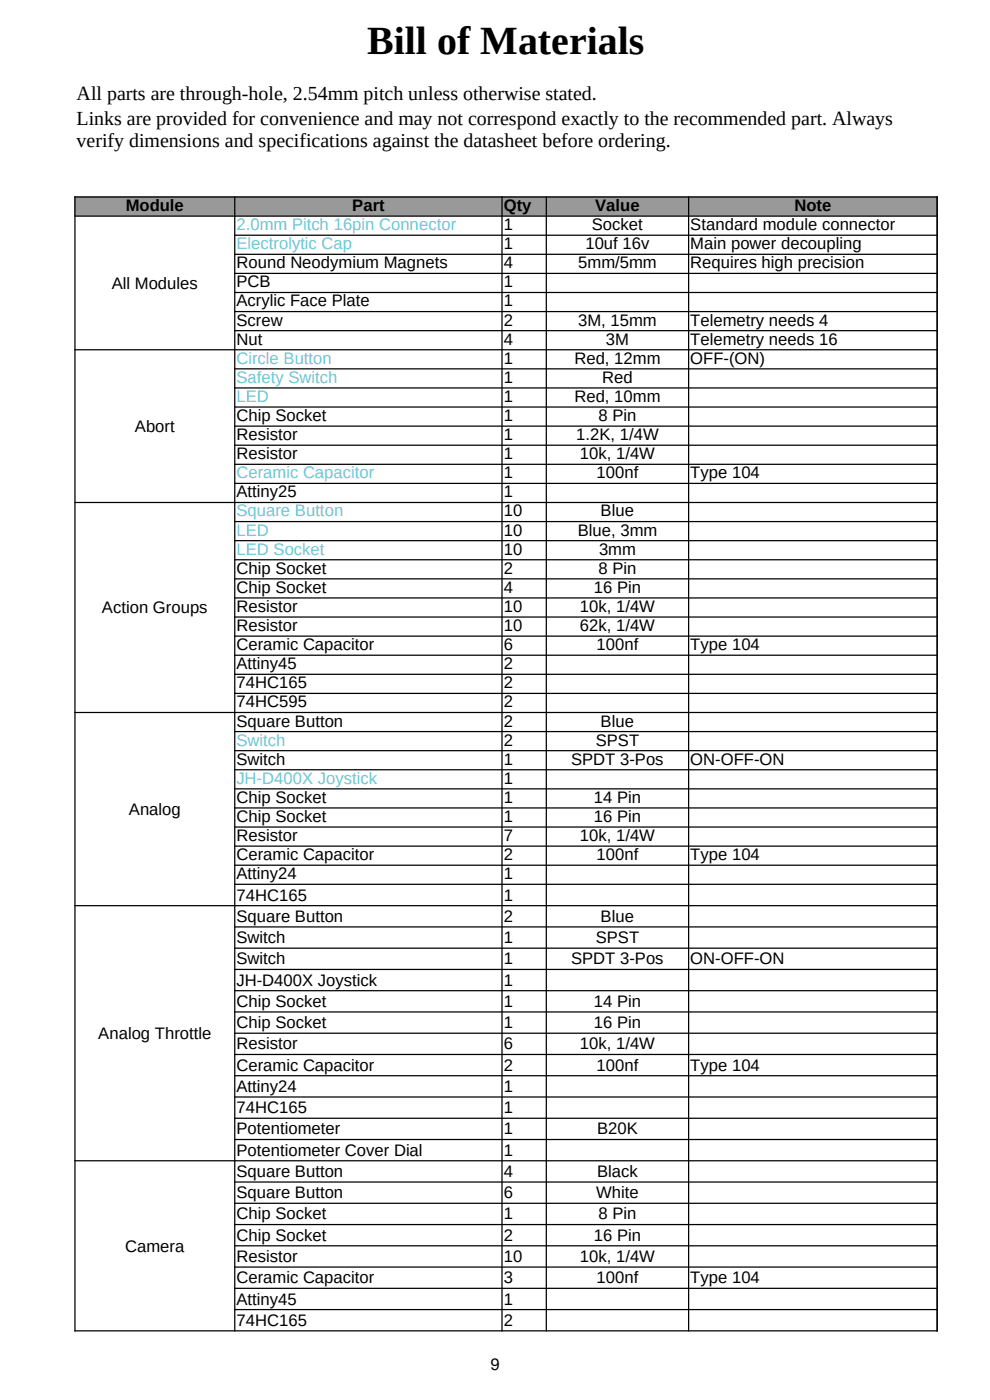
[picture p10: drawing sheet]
<svg xmlns="http://www.w3.org/2000/svg" width="210mm" height="297mm" viewBox="0 0 210 297" stroke-linecap="round" stroke-linejoin="round" font-family="sans-serif">
<defs><g id="words">
<text font-size="8.5" x="77.9" y="11.4">Bill of Materials</text>
<g font-size="4.2">
<text x="16.3" y="21.2">All parts are through-hole, 2.54mm pitch unless otherwise stated.</text>
<text x="16.3" y="26.6">Links are provided for convenience and may not correspond exactly to the recommended part. Always</text>
<text x="16.3" y="31.3">verify dimensions and specifications against the datasheet before ordering.</text>
</g>
<g font-size="3.5">
<text x="26.7" y="44.8">Module</text>
<text x="74.7" y="44.8">Part</text>
<text x="106.9" y="44.8">Qty</text>
<text x="126.3" y="44.8">Value</text>
<text x="168.5" y="44.8">Note</text>
<text x="106.9" y="48.8">1</text>
<text x="106.9" y="52.9">1</text>
<text x="124.2" y="52.9">10uf 16v</text>
<text x="125.6" y="48.8">Socket</text>
<text x="146.4" y="48.8">Standard module connector</text>
<text x="146.4" y="52.9">Main power decoupling</text>
<text x="50.2" y="56.9">Round Neodymium Magnets</text>
<text x="106.9" y="56.9">4</text>
<text x="122.7" y="56.9">5mm/5mm</text>
<text x="146.4" y="56.9">Requires high precision</text>
<text x="23.7" y="61.3">All Modules</text>
<text x="50.2" y="61">PCB</text>
<text x="50.2" y="65">Acrylic Face Plate</text>
<text x="106.9" y="61">1</text>
<text x="106.9" y="65">1</text>
<text x="50.2" y="69.1">Screw</text>
<text x="106.9" y="69.1">2</text>
<text x="122.6" y="69.1">3M, 15mm</text>
<text x="146.4" y="69.1">Telemetry needs 4</text>
<text x="50.2" y="73.1">Nut</text>
<text x="106.9" y="73.1">4</text>
<text x="106.9" y="77.2">1</text>
<text x="121.9" y="77.2">Red, 12mm</text>
<text x="128.6" y="73.1">3M</text>
<text x="146.4" y="73.1">Telemetry needs 16</text>
<text x="146.4" y="77.2">OFF-(ON)</text>
<text x="106.9" y="81.2">1</text>
<text x="127.7" y="81.2">Red</text>
<text x="50.2" y="89.3">Chip Socket</text>
<text x="106.9" y="85.3">1</text>
<text x="106.9" y="89.3">1</text>
<text x="121.9" y="85.3">Red, 10mm</text>
<text x="127" y="89.3">8 Pin</text>
<text x="28.6" y="91.7">Abort</text>
<text x="50.2" y="93.4">Resistor</text>
<text x="106.9" y="93.4">1</text>
<text x="122.2" y="93.4">1.2K, 1/4W</text>
<text x="50.2" y="97.4">Resistor</text>
<text x="106.9" y="97.4">1</text>
<text x="106.9" y="101.5">1</text>
<text x="123" y="97.4">10k, 1/4W</text>
<text x="126.5" y="101.5">100nf</text>
<text x="146.4" y="101.5">Type 104</text>
<text x="50.2" y="105.5">Attiny25</text>
<text x="106.9" y="105.5">1</text>
<text x="106.9" y="109.6">10</text>
<text x="106.9" y="113.6">10</text>
<text x="122.6" y="113.6">Blue, 3mm</text>
<text x="127.4" y="109.6">Blue</text>
<text x="106.9" y="117.7">10</text>
<text x="127.1" y="117.7">3mm</text>
<text x="50.2" y="121.7">Chip Socket</text>
<text x="50.2" y="125.8">Chip Socket</text>
<text x="106.9" y="121.7">2</text>
<text x="106.9" y="125.8">4</text>
<text x="126" y="125.8">16 Pin</text>
<text x="127" y="121.7">8 Pin</text>
<text x="21.6" y="130.1">Action Groups</text>
<text x="50.2" y="129.8">Resistor</text>
<text x="106.9" y="129.8">10</text>
<text x="123" y="129.8">10k, 1/4W</text>
<text x="50.2" y="133.9">Resistor</text>
<text x="50.2" y="137.9">Ceramic Capacitor</text>
<text x="106.9" y="133.9">10</text>
<text x="106.9" y="137.9">6</text>
<text x="123" y="133.9">62k, 1/4W</text>
<text x="126.5" y="137.9">100nf</text>
<text x="146.4" y="137.9">Type 104</text>
<text x="50.2" y="142">Attiny45</text>
<text x="106.9" y="142">2</text>
<text x="50.2" y="146">74HC165</text>
<text x="106.9" y="146">2</text>
<text x="50.2" y="150.1">74HC595</text>
<text x="50.2" y="154.1">Square Button</text>
<text x="106.9" y="150.1">2</text>
<text x="106.9" y="154.1">2</text>
<text x="127.4" y="154.1">Blue</text>
<text x="106.9" y="158.2">2</text>
<text x="126.4" y="158.2">SPST</text>
<text x="50.2" y="162.2">Switch</text>
<text x="106.9" y="162.2">1</text>
<text x="106.9" y="166.3">1</text>
<text x="121.1" y="162.2">SPDT 3-Pos</text>
<text x="146.4" y="162.2">ON-OFF-ON</text>
<text x="27.3" y="172.9">Analog</text>
<text x="50.2" y="170.3">Chip Socket</text>
<text x="106.9" y="170.3">1</text>
<text x="126" y="170.3">14 Pin</text>
<text x="50.2" y="174.4">Chip Socket</text>
<text x="50.2" y="178.4">Resistor</text>
<text x="106.9" y="174.4">1</text>
<text x="106.9" y="178.4">7</text>
<text x="123" y="178.4">10k, 1/4W</text>
<text x="126" y="174.4">16 Pin</text>
<text x="50.2" y="182.5">Ceramic Capacitor</text>
<text x="106.9" y="182.5">2</text>
<text x="126.5" y="182.5">100nf</text>
<text x="146.4" y="182.5">Type 104</text>
<text x="50.2" y="186.5">Attiny24</text>
<text x="50.2" y="191.1">74HC165</text>
<text x="106.9" y="186.5">1</text>
<text x="106.9" y="191.1">1</text>
<text x="50.2" y="195.5">Square Button</text>
<text x="106.9" y="195.5">2</text>
<text x="127.4" y="195.5">Blue</text>
<text x="50.2" y="200.1">Switch</text>
<text x="106.9" y="200.1">1</text>
<text x="126.4" y="200.1">SPST</text>
<text x="50.2" y="204.6">Switch</text>
<text x="50.2" y="209.1">JH-D400X Joystick</text>
<text x="106.9" y="204.6">1</text>
<text x="106.9" y="209.1">1</text>
<text x="121.1" y="204.6">SPDT 3-Pos</text>
<text x="146.4" y="204.6">ON-OFF-ON</text>
<text x="50.2" y="213.6">Chip Socket</text>
<text x="106.9" y="213.6">1</text>
<text x="126" y="213.6">14 Pin</text>
<text x="20.8" y="220.4">Analog Throttle</text>
<text x="50.2" y="218.1">Chip Socket</text>
<text x="106.9" y="218.1">1</text>
<text x="126" y="218.1">16 Pin</text>
<text x="50.2" y="222.6">Resistor</text>
<text x="50.2" y="227.1">Ceramic Capacitor</text>
<text x="106.9" y="222.6">6</text>
<text x="106.9" y="227.1">2</text>
<text x="123" y="222.6">10k, 1/4W</text>
<text x="126.5" y="227.1">100nf</text>
<text x="146.4" y="227.1">Type 104</text>
<text x="50.2" y="231.6">Attiny24</text>
<text x="106.9" y="231.6">1</text>
<text x="50.2" y="236.2">74HC165</text>
<text x="106.9" y="236.2">1</text>
<text x="50.2" y="240.7">Potentiometer</text>
<text x="50.2" y="245.2">Potentiometer Cover Dial</text>
<text x="106.9" y="240.7">1</text>
<text x="106.9" y="245.2">1</text>
<text x="126.7" y="240.7">B20K</text>
<text x="50.2" y="249.7">Square Button</text>
<text x="106.9" y="249.7">4</text>
<text x="126.7" y="249.7">Black</text>
<text x="50.2" y="254.2">Square Button</text>
<text x="106.9" y="254.2">6</text>
<text x="126.5" y="254.2">White</text>
<text x="50.2" y="258.7">Chip Socket</text>
<text x="50.2" y="263.2">Chip Socket</text>
<text x="106.9" y="258.7">1</text>
<text x="106.9" y="263.2">2</text>
<text x="126" y="263.2">16 Pin</text>
<text x="127" y="258.7">8 Pin</text>
<text x="26.6" y="265.5">Camera</text>
<text x="50.2" y="267.7">Resistor</text>
<text x="106.9" y="267.7">10</text>
<text x="123" y="267.7">10k, 1/4W</text>
<text x="50.2" y="272.2">Ceramic Capacitor</text>
<text x="106.9" y="272.2">3</text>
<text x="126.5" y="272.2">100nf</text>
<text x="146.4" y="272.2">Type 104</text>
<text x="50.2" y="276.8">Attiny45</text>
<text x="50.2" y="281.2">74HC165</text>
<text x="106.9" y="276.8">1</text>
<text x="106.9" y="281.2">2</text>
<text x="104" y="290.6">9</text>
</g>
<g font-size="3.5" fill="#6acad8">
<text x="50.2" y="48.8">2.0mm Pitch 16pin Connector</text>
<text x="50.2" y="52.9">Electrolytic Cap</text>
<text x="50.2" y="77.2">Circle Button</text>
<text x="50.2" y="81.2">Safety Switch</text>
<text x="50.2" y="85.3">LED</text>
<text x="50.2" y="101.5">Ceramic Capacitor</text>
<text x="50.2" y="109.6">Square Button</text>
<text x="50.2" y="113.6">LED</text>
<text x="50.2" y="117.7">LED Socket</text>
<text x="50.2" y="158.2">Switch</text>
<text x="50.2" y="166.3">JH-D400X Joystick</text>
</g>
</g></defs>
<path d="M15.9 41.8h182.9v4h-182.9z" fill-rule="evenodd" fill="#999"/>
<g fill="none" stroke="#000" stroke-width=".26">
<path d="M15.8 41.8h183.1M15.8 45.9h183.1M15.9 41.7v240.8M49.7 49.9h149.2M49.7 54h149.2M49.7 58h149.2M49.8 41.7v240.8M106.5 41.7v240.8M115.9 41.7v240.8M146.1 41.7v240.8M198.8 41.7v240.8M15.8 74.2h183.1"/>
<path d="M49.7 62.1h149.2M49.7 66.1h149.2M49.7 70.2h149.2M49.7 78.3h149.2M49.7 82.3h149.2M49.7 86.4h149.2M49.7 90.4h149.2M49.7 94.5h149.2M49.7 98.5h149.2M15.8 106.6h183.1M49.7 102.6h149.2M49.7 110.7h149.2"/>
<path d="M49.7 114.7h149.2M49.7 118.8h149.2M49.7 122.8h149.2M49.7 126.9h149.2M49.7 130.9h149.2M49.7 135h149.2M49.7 139h149.2M15.8 151.2h183.1M49.7 143.1h149.2M49.7 147.1h149.2M49.7 155.2h149.2M49.7 159.3h149.2"/>
<path d="M49.7 163.3h149.2M49.7 167.4h149.2M49.7 171.4h149.2M49.7 175.5h149.2M49.7 179.5h149.2M15.8 192.1h183.1M49.7 183.6h149.2M49.7 187.6h149.2M49.7 196.6h149.2M49.7 201.2h149.2M49.7 205.7h149.2M49.7 210.2h149.2"/>
<path d="M49.7 214.7h149.2M49.7 219.2h149.2M49.7 223.7h149.2M49.7 228.2h149.2M49.7 232.7h149.2M49.7 237.2h149.2M15.8 246.3h183.1M49.7 241.7h149.2M49.7 250.8h149.2M49.7 255.3h149.2M49.7 259.8h149.2M49.7 264.3h149.2"/>
<path d="M49.7 268.8h149.2M49.7 273.3h149.2M49.7 277.8h149.2M15.8 282.3h183.1"/>
</g>
<use href="#words"/>
</svg>
